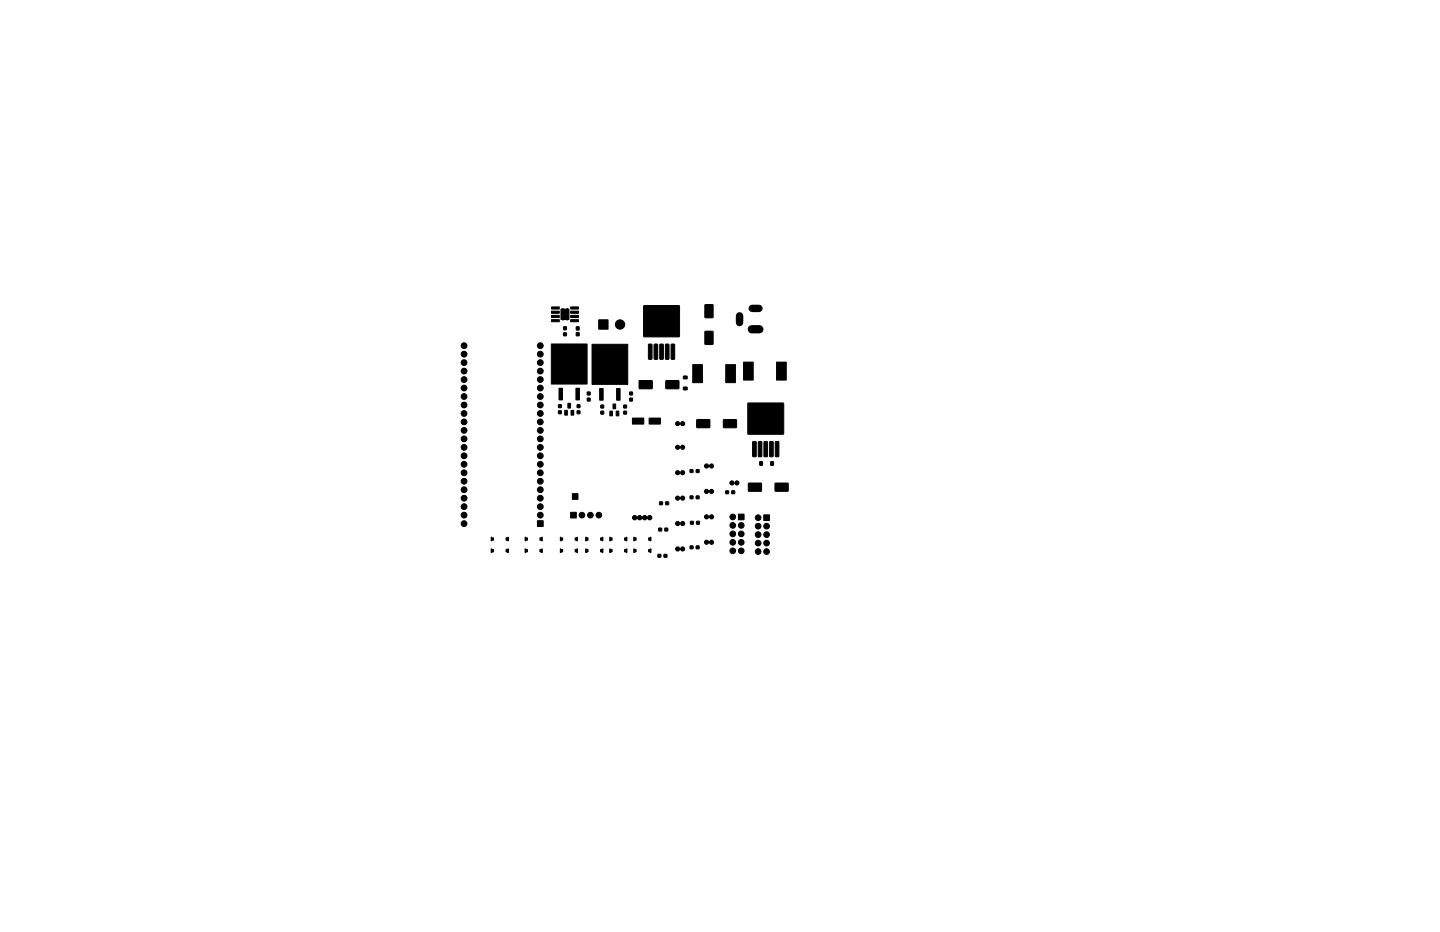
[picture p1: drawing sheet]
<svg xmlns="http://www.w3.org/2000/svg" width="432mm" height="279mm" viewBox="0 0 432 279" stroke-linecap="round" stroke-linejoin="round" font-family="sans-serif">
<g fill="#000" stroke="#000" stroke-width=".3">
<path d="M165.4 92h2.3v.6h-2.3zM165.4 93.3h2.3v.6h-2.3zM165.4 94.6h2.3v.5l-2.3 .1zM165.4 95.8h2.3v.6l-2.3 .1zM168.2 92.7h2.4v3.1h-2.4zM169 98h.8v.8h-.8zM169 99.8h.8v.8h-.8zM171.1 95.8h2.3l.1 .6-2.3 .1zM171.1 94.6h2.3l.1 .5-2.3 .1zM171.1 93.3h2.3l.1 .6h-2.3zM171.1 92h2.3l.1 .6h-2.3zM172.8 98h.8v.9h-.8z"/>
<path d="M172.8 99.7h.8v.9h-.8zM179.5 95.9h2.8v2.8h-2.8zM211.4 91.4h2.4l-.1 3.9-2.3-.2zM165.3 103.1h10.7v12h-10.7zM167.6 116.4h1.1v3.5h-1.1zM172.7 116.4h1v3.5h-1zM176.1 117.5h.8v.9h-.8zM177.5 103.2h10.7v12h-10.7zM179.8 116.5h1.1v3.5h-1.1zM184.9 116.5h1v3.5h-1zM188.8 117.5h.8v.9h-.8zM191.7 114.1h3.8l.1 2.3-3.8 .1z"/>
<path d="M193 91.7h10.7v9.2h-10.7zM194.5 103.2l.8-.1 .2 .3v4.1l-.2 .2h-.7l-.2-.2zM196.2 103.2l.8-.1 .2 .3v4.1l-.2 .2h-.7l-.2-.2zM197.9 103.2l.8-.1 .2 .3v4.1l-.2 .2h-.7l-.2-.2zM199.7 114.1h3.8l.1 2.3-3.8 .1zM199.6 103.2l.8-.1 .2 .3v4.1l-.2 .2h-.7l-.2-.2zM201.3 103.2l.8-.1 .2 .3v4.1l-.2 .2h-.7l-.2-.2zM205 112.8h1v.7h-1zM205 116.1h1v.7h-1zM207.7 109.3h2.9v5.4h-2.9zM211.4 99.4h2.4l-.1 3.9-2.3-.2zM217.6 109.3h2.9v5.4h-2.9z"/>
<path d="M223 108.6h2.9v5.4h-2.9zM232.9 108.6h2.9v5.4h-2.9zM167.5 123.2h.8v.8h-.8zM167.5 121.4h.8v.8h-.8zM169.4 123.1h.7v1.4l-.8-.1zM170.3 120.9l.8 .1-.1 1.3h-.7zM171.3 123.1h.7v1.4l-.8-.1zM173.1 121.4h.8v.8h-.8zM173.1 123.2h.8v.8h-.8zM176.1 119.4h.8v.8h-.8zM180.2 123.3h.8v.8h-.8zM180.2 121.5h.8v.8h-.8z"/>
<path d="M182.9 123.3h.8l-.1 1.4-.7-.1zM183.8 121.1l.8 .1v1.3h-.8zM184.8 123.3h.8l-.1 1.4-.7-.1zM187 123.3h.9v.8h-.9zM187 121.5h.9v.8h-.9zM188.8 119.4h.8v.8h-.8zM189.7 125.4l3.3-.1v1.8h-3.3zM194.7 125.4l3.3-.1v1.8h-3.3zM209 125.8h3.7l.2 2.3-3.9 .1zM217 125.8h3.7l.2 2.3-3.9 .1zM224.3 120.9h10.6v9.2h-10.6zM225.7 132.4h.8l.3 .2v4.1l-.3 .2h-.7l-.1-.2z"/>
<path d="M227.4 132.4h.8l.3 .2v4.1l-.3 .2h-.7l-.1-.2zM227.8 138.4h.8v1.1h-.8zM229.1 132.4h.8l.3 .2v4.1l-.3 .2h-.7l-.1-.2zM230.8 132.4h.8l.3 .2v4.1l-.3 .2h-.7l-.1-.2zM231.1 138.4h.8v1.1h-.8zM232.5 132.4h.8l.3 .2v4.1l-.3 .2h-.7l-.1-.2zM161.2 156.1h1.7v1.7h-1.7zM171.6 148h1.7v1.7h-1.7zM171.1 153.6h1.7v1.7h-1.7zM197.6 158.3h.8v.9h-.8zM197.8 150.5h.8v.8h-.8zM199.4 158.3h.8v.9h-.8z"/>
<path d="M199.6 150.5h.9v.8h-.9zM206.9 148.7h.9v.8h-.9zM206.9 140.8h.9v.8h-.9zM207.1 156.3h.8v.8h-.8zM208.8 148.7h.8v.8h-.8zM208.8 140.8h.8v.8h-.8zM208.9 156.3h.8v.8h-.8zM217.6 147.2h.9v.8h-.9zM219.4 147.2h.9v.8h-.9zM221.4 154.1h1.7v1.7h-1.7zM224.5 144.9l3.7-.1 .2 2.3-3.9 .2zM229 154.3h1.7v1.7h-1.7z"/>
<path d="M232.5 144.9l3.7-.1 .2 2.3-3.9 .2zM147.3 161h.2v1.2h-.2zM147.3 164.6h.2v1h-.2zM147.5 161.3h.5v.6h-.5zM147.5 164.7h.5v.8h-.5zM151.7 161.3h.5v.6h-.5zM151.7 164.7h.5v.8h-.5zM152.2 161h.2v1.2h-.2zM152.2 164.6h.2v1h-.2zM157.4 161h.2v1.2h-.2zM157.4 164.6h.2v1h-.2zM157.6 161.3h.5v.6h-.5z"/>
<path d="M157.6 164.7h.5v.8h-.5zM161.9 161.3h.5v.6h-.5zM161.9 164.7h.5v.8h-.5zM162.4 161h.2v1.2h-.2zM162.4 164.6h.2v1h-.2zM168 161h.2v1.2h-.2zM168 164.6h.2v1h-.2zM168.2 161.3h.5v.6h-.5zM168.2 164.7h.5v.8h-.5zM172.5 161.3h.5v.6h-.5zM172.5 164.7h.5v.8h-.5zM173 161h.2v1.2h-.2z"/>
<path d="M173 164.6h.2v1h-.2zM175.6 161h.2v1.2h-.2zM175.6 164.6h.2v1h-.2zM175.8 161.3h.5v.6h-.5zM175.8 164.7h.5v.8h-.5zM180.1 161.3h.5v.6h-.5zM180.1 164.7h.5v.8h-.5zM180.6 161h.2v1.2h-.2zM180.6 164.6h.2v1h-.2zM182.8 161h.2v1.2h-.2zM182.8 164.6h.2v1h-.2zM183 161.3h.5v.6h-.5z"/>
<path d="M183 164.7h.5v.8h-.5zM187.3 161.3h.5v.6h-.5zM187.3 164.7h.5v.8h-.5zM187.8 161h.2v1.2h-.2zM187.8 164.6h.2v1h-.2zM190 161h.3v1.2h-.3zM190 164.6h.3v1h-.3zM190.3 161.3h.4v.6h-.4zM190.3 164.7h.4v.8h-.4zM194.5 161.3h.5v.6h-.5zM194.5 164.7h.5v.8h-.5zM195 161h.2v1.2h-.2z"/>
<path d="M195 164.6h.2v1h-.2zM197.3 166.2h.8v.8h-.8zM199.1 166.2h.9v.8h-.9zM206.9 163.7h.9v.8h-.9zM208.8 163.7h.8v.8h-.8z"/>
<circle cx="168.8" cy="95.5" r=".39"/>
<circle cx="168.8" cy="92.9" r=".39"/>
<circle cx="168.8" cy="94.2" r=".39"/>
<circle cx="170.1" cy="95.5" r=".39"/>
<circle cx="170.1" cy="92.9" r=".39"/>
<circle cx="170.1" cy="94.2" r=".39"/>
<circle cx="185.9" cy="97.3" r="1.4"/>
<circle cx="139.2" cy="118.9" r=".87"/>
<circle cx="139.2" cy="113.8" r=".87"/>
<circle cx="139.2" cy="116.3" r=".87"/>
<circle cx="139.2" cy="103.6" r=".87"/>
<circle cx="139.2" cy="106.2" r=".87"/>
<circle cx="139.2" cy="111.2" r=".87"/>
<circle cx="139.2" cy="108.7" r=".87"/>
<circle cx="162" cy="116.3" r=".87"/>
<circle cx="162" cy="118.9" r=".87"/>
<circle cx="162" cy="113.8" r=".87"/>
<circle cx="162" cy="106.2" r=".87"/>
<circle cx="162" cy="111.2" r=".87"/>
<circle cx="162" cy="108.7" r=".87"/>
<circle cx="162" cy="103.6" r=".87"/>
<circle cx="139.2" cy="136.6" r=".87"/>
<circle cx="139.2" cy="126.5" r=".87"/>
<circle cx="139.2" cy="123.9" r=".87"/>
<circle cx="139.2" cy="131.6" r=".87"/>
<circle cx="139.2" cy="139.2" r=".87"/>
<circle cx="139.2" cy="134.1" r=".87"/>
<circle cx="139.2" cy="129" r=".87"/>
<circle cx="139.2" cy="121.4" r=".87"/>
<circle cx="162" cy="134.1" r=".87"/>
<circle cx="162" cy="131.6" r=".87"/>
<circle cx="162" cy="129" r=".87"/>
<circle cx="162" cy="126.5" r=".87"/>
<circle cx="162" cy="139.2" r=".87"/>
<circle cx="162" cy="136.6" r=".87"/>
<circle cx="162" cy="123.9" r=".87"/>
<circle cx="162" cy="121.4" r=".87"/>
<circle cx="203.2" cy="134.1" r=".62"/>
<circle cx="203.2" cy="127" r=".62"/>
<circle cx="204.7" cy="134.1" r=".62"/>
<circle cx="204.7" cy="127" r=".62"/>
<circle cx="211.9" cy="139.7" r=".62"/>
<circle cx="213.4" cy="139.7" r=".62"/>
<circle cx="139.2" cy="151.9" r=".87"/>
<circle cx="139.2" cy="149.3" r=".87"/>
<circle cx="139.2" cy="146.8" r=".87"/>
<circle cx="139.2" cy="154.4" r=".87"/>
<circle cx="139.2" cy="144.3" r=".87"/>
<circle cx="139.2" cy="141.7" r=".87"/>
<circle cx="139.2" cy="157" r=".87"/>
<circle cx="162" cy="144.3" r=".87"/>
<circle cx="162" cy="154.4" r=".87"/>
<circle cx="162" cy="151.9" r=".87"/>
<circle cx="162" cy="149.3" r=".87"/>
<circle cx="162" cy="141.7" r=".87"/>
<circle cx="162" cy="146.8" r=".87"/>
<circle cx="174.5" cy="154.4" r=".85"/>
<circle cx="177" cy="154.4" r=".85"/>
<circle cx="179.6" cy="154.4" r=".85"/>
<circle cx="190.3" cy="155.2" r=".66"/>
<circle cx="191.8" cy="155.2" r=".66"/>
<circle cx="193.3" cy="155.2" r=".66"/>
<circle cx="194.8" cy="155.2" r=".66"/>
<circle cx="203.2" cy="156.9" r=".62"/>
<circle cx="203.2" cy="141.7" r=".62"/>
<circle cx="203.2" cy="149.3" r=".62"/>
<circle cx="204.7" cy="149.3" r=".62"/>
<circle cx="204.7" cy="141.7" r=".62"/>
<circle cx="204.7" cy="156.9" r=".62"/>
<circle cx="211.9" cy="154.9" r=".62"/>
<circle cx="211.9" cy="147.3" r=".62"/>
<circle cx="213.4" cy="154.9" r=".62"/>
<circle cx="213.4" cy="147.3" r=".62"/>
<circle cx="219.5" cy="144.8" r=".62"/>
<circle cx="219.7" cy="157.5" r=".85"/>
<circle cx="219.7" cy="155" r=".85"/>
<circle cx="221" cy="144.8" r=".62"/>
<circle cx="222.3" cy="157.5" r=".85"/>
<circle cx="227.3" cy="157.7" r=".85"/>
<circle cx="227.3" cy="155.2" r=".85"/>
<circle cx="229.9" cy="157.7" r=".85"/>
<circle cx="203.2" cy="164.6" r=".62"/>
<circle cx="204.7" cy="164.6" r=".62"/>
<circle cx="211.9" cy="162.6" r=".62"/>
<circle cx="213.4" cy="162.6" r=".62"/>
<circle cx="219.7" cy="160" r=".85"/>
<circle cx="219.7" cy="165.1" r=".85"/>
<circle cx="219.7" cy="162.6" r=".85"/>
<circle cx="222.3" cy="160" r=".85"/>
<circle cx="222.3" cy="162.6" r=".85"/>
<circle cx="222.3" cy="165.1" r=".85"/>
<circle cx="227.3" cy="160.3" r=".85"/>
<circle cx="227.3" cy="165.4" r=".85"/>
<circle cx="227.3" cy="162.8" r=".85"/>
<circle cx="229.9" cy="162.8" r=".85"/>
<circle cx="229.9" cy="160.3" r=".85"/>
<circle cx="229.9" cy="165.4" r=".85"/>
</g>
<path d="M225.4 98.7h2.3" fill="none" stroke="#000" stroke-width="2.5"/>
<path d="M221.8 94.7v2M225.6 92.5h2" fill="none" stroke="#000" stroke-width="2.2"/>
</svg>
